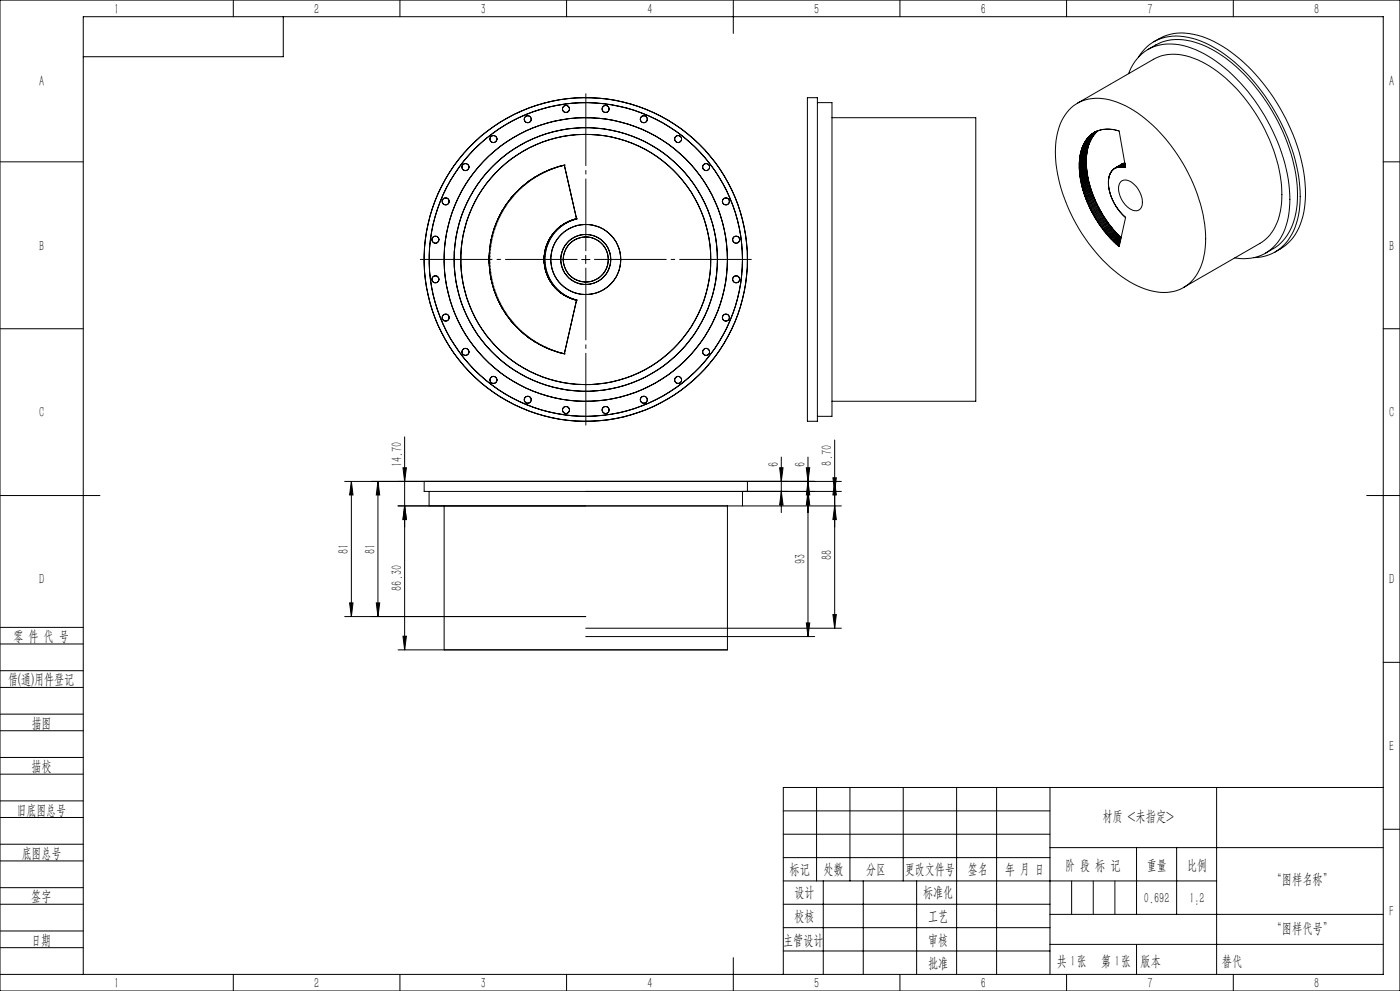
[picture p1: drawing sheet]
<svg xmlns="http://www.w3.org/2000/svg" width="420mm" height="297mm" viewBox="0 0 420 297" stroke-linecap="round" stroke-linejoin="round" font-family="sans-serif">
<defs><g id="words">
<g font-size="4.4">
<text x="34.2" y="4.1">1</text>
<text x="94.2" y="4.1">2</text>
<text x="144.2" y="4.1">3</text>
<text x="194.2" y="4.1">4</text>
<text x="244.2" y="4.1">5</text>
<text x="294.2" y="4.1">6</text>
<text x="344.2" y="4.1">7</text>
<text x="394.2" y="4.1">8</text>
<text x="11.7" y="25.9">A</text>
<text x="416.7" y="25.9">A</text>
<text x="11.7" y="75.1">B</text>
<text x="416.7" y="75.1">B</text>
<text x="11.7" y="125.1">C</text>
<text x="416.7" y="125.1">C</text>
<text x="120.5" y="140.1" transform="rotate(-90 120.5 140.1)">14.70</text>
<text x="233.5" y="140" transform="rotate(-90 233.5 140)">6</text>
<text x="241.5" y="140" transform="rotate(-90 241.5 140)">6</text>
<text x="249.5" y="139.5" transform="rotate(-90 249.5 139.5)">8.70</text>
<text x="104.5" y="166" transform="rotate(-90 104.5 166)">81</text>
<text x="112.5" y="166" transform="rotate(-90 112.5 166)">81</text>
<text x="249.5" y="167.8" transform="rotate(-90 249.5 167.8)">88</text>
<text x="241.5" y="169" transform="rotate(-90 241.5 169)">93</text>
<text x="11.7" y="175.1">D</text>
<text x="120.5" y="177" transform="rotate(-90 120.5 177)">86.30</text>
<text x="416.7" y="175.1">D</text>
<text x="4" y="192">零 件 代 号</text>
<text x="2.5" y="205.1">借(通)用件登记</text>
<text x="9.5" y="218.1">描图</text>
<text x="416.7" y="225.1">E</text>
<text x="9.5" y="231.1">描校</text>
<text x="5" y="244.2">旧底图总号</text>
<text x="330.7" y="246.2">材质 &lt;未指定&gt;</text>
<text x="6.5" y="257.2">底图总号</text>
<text x="236.9" y="261.9">标记</text>
<text x="247.1" y="261.9">处数</text>
<text x="259.9" y="261.9">分区</text>
<text x="271.5" y="261.9">更改文件号</text>
<text x="290.4" y="261.9">签名</text>
<text x="301.5" y="261.9">年 月 日</text>
<text x="319.5" y="260.6">阶 段 标 记</text>
<text x="344" y="260.6">重量</text>
<text x="356.1" y="260.6">比例</text>
<text x="238.3" y="268.9">设计</text>
<text x="276.9" y="268.9">标准化</text>
<text x="381.5" y="264.8">“图样名称”</text>
<text x="9.4" y="270.1">签字</text>
<text x="343.2" y="270.7">0.692</text>
<text x="356.8" y="270.7">1:2</text>
<text x="416.8" y="274.4">F</text>
<text x="238.3" y="276.1">校核</text>
<text x="278.4" y="276">工艺</text>
<text x="381.5" y="279.6">“图样代号”</text>
<text x="9.4" y="283.2">日期</text>
<text x="234.9" y="283.3">主管设计</text>
<text x="278.4" y="283.3">审核</text>
<text x="278.4" y="290.2">批准</text>
<text x="317.1" y="289.4">共 张</text>
<text x="321.1" y="289.4">1</text>
<text x="330.3" y="289.4">第 张</text>
<text x="334.5" y="289.4">1</text>
<text x="342.1" y="289.4">版本</text>
<text x="34.2" y="296.1">1</text>
<text x="94.2" y="296.1">2</text>
<text x="144.2" y="296.1">3</text>
<text x="194.2" y="296.1">4</text>
<text x="244.2" y="296.1">5</text>
<text x="294.2" y="296.1">6</text>
<text x="344.2" y="296.1">7</text>
<text x="394.2" y="296.1">8</text>
</g>
<text font-size="4.4" fill="#0a0605" x="366.6" y="289.4">替代</text>
</g></defs>
<g fill="none" stroke="#000" stroke-width=".3">
<path d="M0 0h420v297h-420zM70 0v5M85 5v12h-60M120 0v5M170 0v5M220 0v10M270 0v5M320 0v5M341.5 17.2a13.3 13.3 0 0 1 15-6 35.7 35.7 0 0 1 17.5 10.8 58.6 58.6 0 0 1 16 35.4 22.1 22.1 0 0 1-4.3 15.6 12.6 12.6 0 0 1-9.5 4.2M344.4 14.8a15.9 15.9 0 0 1 16.5-1.3 48.1 48.1 0 0 1 21.6 21.3 47 47 0 0 1 6.5 27.8 15.8 15.8 0 0 1-9.3 13.3M346.1 12.5a15.8 15.8 0 0 1 15.7-1.1 48.1 48.1 0 0 1 22.2 21 50 50 0 0 1 7.5 28.4 16.7 16.7 0 0 1-9 14.7M370 0v5"/>
<path d="M242.2 29.3h3v97h-3zM245.2 30.8h4.4v94h-4.4M249.6 35.3h43.1v85h-43.1M320.6 33a12.4 12.4 0 0 1 13.6-2.7 38.1 38.1 0 0 1 18 14.6 47.4 47.4 0 0 1 9.5 28 16 16 0 0 1-5.9 12.8 13.7 13.7 0 0 1-13.4 .5 41.9 41.9 0 0 1-18.7-17.5 44 44 0 0 1-6.9-26.5 16.6 16.6 0 0 1 3.8-9.2zM323.2 30.9l22.9-13.2a14.3 14.3 0 0 1 13.3 .3 45.5 45.5 0 0 1 20.8 22.4 38.6 38.6 0 0 1 3.9 23.1 13.5 13.5 0 0 1-6.1 9.5l-22.9 13.1M327.9 40l-.2 .1M328 39.9l-.1 .1M328.5 39.6l-.5 .3M328.7 39.5l-.2 .1M328.7 39.9l-2.1 1.2M328.7 39.9l-.1 .1M328.7 39.5l-.8 .5"/>
<path d="M328.8 39.7l-2.1 1.2M328.9 39.4l3-.7 1.7 .1 2.1 .5 1.9 10.9M328.9 39.4l-.2 .1M328.9 39.4l-1.2 .7M329 39.3l-1.4 .9M329.1 39.4l-2.3 1.4M329.1 39.4l-.4 .5M329.2 39.3l-1.8 1M329.2 39.3l-2.1 1.2M329.2 39.3l.2-.1-2.1 1.2M329.2 39.3l-.1 .1M338.6 22.1a13.1 13.1 0 0 1 16.3-8.5 38.5 38.5 0 0 1 19.4 13.8 54.8 54.8 0 0 1 12.7 32.3 19.7 19.7 0 0 1-5.2 14.6 13 13 0 0 1-11.3 3"/>
<path d="M0 48.5h25M153.1 59.7l-.3 .3M153.1 59.7h.1M153.3 59.3l-.2 .4M153.3 59.3h.1M153.6 59h.1M153.9 58.7l-.6 .6M153.9 58.7h.1M154.2 58.3l-.3 .4M154.2 58.3h.1M154.5 58h.1M154.8 57.7l-.6 .6"/>
<path d="M154.8 57.7h.1M155.1 57.4l-.3 .3M155.1 57.4h.1M155.4 57.1l-.3 .3M155.4 57.1h.1M155.7 56.8l-.3 .3M155.7 56.8h.1M156 56.5h.1M156.3 56.2l-.6 .6M156.3 56.2h.1M156.7 55.9l-.4 .3M156.7 55.9h.1"/>
<path d="M157 55.6l-.3 .3M157 55.6h.1M157.3 55.4l-.3 .2M157.3 55.4h.1M157.7 55.1h.1M158 54.8l-.7 .6M158 54.8h.1M158.3 54.6l-.3 .2M158.3 54.6h.1M158.7 54.3l-.4 .3M158.7 54.3h.1M159 54h.1"/>
<path d="M159.4 53.8l-.7 .5M159.4 53.8h.1M159.8 53.5l-.4 .3M159.8 53.5h.1M160.1 53.3l-.3 .2M160.1 53.3h.1M160.5 53.1l-.4 .2M160.5 53.1h.1M160.9 52.9l-.4 .2M160.9 52.9h.1M161.2 52.7l-.3 .2M161.2 52.7h.1"/>
<path d="M161.6 52.5h.1M162 52.2h.1M162.4 52h.1M162.8 51.8l-1.6 .9M162.8 51.8h.1M163.2 51.6h.1M163.5 51.5h.1M163.9 51.3h.1M164.3 51.1l-1.5 .7M164.3 51.1h.1M164.7 50.9l-.4 .2M164.7 50.9h.1"/>
<path d="M165.1 50.8l-.4 .1M165.1 50.8h.1M165.6 50.6l-.5 .2M165.6 50.6h.1M165.9 50.5l-.3 .1M165.9 50.5h.1M166.4 50.3l-.5 .2M166.4 50.3h.1M166.8 50.2l-.4 .1M166.8 50.2h.1M167.2 50.1h.1M167.6 49.9l-.8 .3"/>
<path d="M167.6 49.9h.1M168 49.8h.1M168.5 49.7h.1M168.9 49.6h.1M169.3 49.5l3.7 16.1M169.3 49.5l-1.7 .4M169.3 49.5h.1M323.8 48.9v1.6M323.8 50.5v.3M323.8 48.4v.2M323.8 50.8v.2M323.8 48.6v.3"/>
<path d="M323.8 51v.3M323.8 48.1v.3M323.8 47.9v.2M323.8 51.3v.3M323.8 51.6l.3 1.9M324 46.6l-.2 1.3M324.1 46.4l-.1 .2M324.1 46.2v.2M324.1 53.5l.1 .4M324.2 46l-.1 .2M324.2 53.9v.2M324.2 45.7v.3"/>
<path d="M324.2 54.1l.1 .6M324.3 45.5l-.1 .2M324.3 45.3v.2M324.3 54.7l.1 .3M324.4 45l-.1 .3M324.4 55l.1 .6M324.5 55.6l.1 .3M324.6 55.9l.1 .3M324.7 44.2l-.3 .8M324.7 56.2l.1 .3M324.8 44l-.1 .2M324.8 56.5v.3"/>
<path d="M324.8 43.8v.2M324.8 56.8l.1 .3M324.9 43.6l-.1 .2M324.9 57.1l.1 .3M325 43.4l-.1 .2M325 57.4l.1 .3M325.1 43.2l-.1 .2M325.1 57.7l.1 .3M325.2 58l.1 .3M325.3 58.3l.1 .3M325.4 58.6l.1 .3M325.5 58.9l.2 .5"/>
<path d="M325.7 59.4l.1 .4M325.8 42l-.7 1.2M325.8 59.8l.2 .2M325.9 47.7l-2.1 1.2M325.9 47.9l-2.1 1.2M325.9 47.7v1.5M325.9 48.2l-2.1 1.2M325.9 48.5l-2.1 1.2M325.9 48.7l-2.1 1.2M325.9 49l-2.1 1.2M325.9 49.2l-2.1 1.3M325.9 49.2v.3"/>
<path d="M325.9 47.4v.3M325.9 47.2v.2M325.9 49.5v.3M325.9 47.2l-2.1 1.2M325.9 47.4l-2.1 1.2M325.9 49.5l-2.1 1.3M325.9 49.8l.1 .3M325.9 49.8l-2.1 1.2M326 41.8l-.2 .2M326 46.6l-2.2 1.3M326 46.9l-2.2 1.2M326 46.6v.3"/>
<path d="M326 50.1v.3M326 46.9l-.1 .3M326 50.1l-2.2 1.2M326 50.4l-2.2 1.2M326 50.4v.2M326 46.4l-2.1 1.2M326 50.6l-2.1 1.3M326 50.6l.1 .9M326 46.1l-2.1 1.3M326 50.9l-2.1 1.2M326.1 41.7l-.1 .1M326.1 45.9l-2.1 1.2"/>
<path d="M326.1 51.2l-2.1 1.2M326.1 45.6l-2.1 1.3M326.1 45.6l-.1 1M326.1 51.5l-2.1 1.2M326.1 51.5v.3M326.1 45.4l-2.1 1.2M326.1 45.4v.2M326.1 51.8l.1 .5M326.1 51.8l-2.1 1.2M326.2 41.5l-.1 .2M326.2 45.2l-2.1 1.2M326.2 52.1l-2.1 1.2"/>
<path d="M326.2 44.9l-.1 .5M326.2 44.9l-2.1 1.3M326.2 52.3l-2.1 1.2M326.2 52.3l.1 .3M326.3 44.7l-.1 .2M326.3 44.7l-2.1 1.3M326.3 52.6v.3M326.3 52.6l-2.1 1.3M326.3 41.4l-.1 .1M326.3 44.5l-2.1 1.2M326.3 44.5v.2M326.3 52.9l.1 .3"/>
<path d="M326.3 52.9l-2.1 1.2M326.4 44.3l-2.1 1.2M326.4 53.2l-2.1 1.2M326.4 53.2l.1 .3M326.5 41.2l-.2 .2M326.5 44.1l-.2 .4M326.5 44.1l-2.2 1.2M326.5 53.5l-2.2 1.2M326.5 53.5v.3M326.5 43.8l-2.1 1.2M326.5 43.8v.3M326.5 53.8l-2.1 1.2"/>
<path d="M326.5 53.8l.1 .6M326.6 41.1l-.1 .1M326.6 43.6l-2.2 1.2M326.6 54.1l-2.2 1.2M326.6 43.4l-2.1 1.2M326.6 54.4l.1 .3M326.6 54.4l-2.1 1.2M326.7 40.9l-.1 .2M326.7 43.2l-2.1 1.2M326.7 54.7l.1 .3M326.7 54.7l-2.1 1.2M326.8 55l-2.1 1.2"/>
<path d="M326.8 43l-2.1 1.2M326.8 43l-.3 .8M326.8 55l.1 .3M326.8 40.8l-.1 .1M326.9 42.8l-2.1 1.2M326.9 42.8l-.1 .2M326.9 55.3l.1 .5M326.9 55.3l-2.1 1.2M327 42.6l-2.2 1.2M327 55.6l-2.2 1.2M327 42.4l-2.1 1.2M327 42.4l-.1 .4"/>
<path d="M327 55.8l-2.1 1.3M327 55.8l.1 .4M327.1 40.5l-.3 .3M327.1 42.2l-2.1 1.2M327.1 56.2l-2.1 1.2M327.1 56.2l.1 .2M327.2 42l-.2 .4M327.2 42l-2.1 1.2M327.2 56.4l-2.1 1.3M327.2 56.4l.1 .4M327.3 40.4l-.2 .1M327.3 41.8l-2.1 1.2"/>
<path d="M327.3 41.8l-.1 .2M327.3 56.8l-2.1 1.2M327.3 56.8l.2 .5M327.4 40.3l-.1 .1M327.4 41.6l-2.1 1.3M327.4 57l-2.1 1.3M327.5 41.4l-2.1 1.3M327.5 57.3l.1 .3M327.5 57.3l-2.1 1.3M327.6 40.2l-.2 .1M327.6 41.3l-2.1 1.2M327.6 57.6l.1 .3"/>
<path d="M327.6 57.6l-2.1 1.3M327.7 40.1l-.1 .1M327.7 41.1l-2.1 1.2M327.7 57.9l.1 .3M327.7 57.9l-2.1 1.3M327.8 40.9l-.5 .9M327.8 40.9l-2.1 1.3M327.8 58.2l.1 .3M327.8 58.2l-2.1 1.2M327.9 40.8l-.1 .1M327.9 40.8l-2.1 1.2M327.9 58.5l-2.1 1.3"/>
<path d="M327.9 58.5l.2 .3M328.1 40.6l-2.1 1.2M328.1 40.6l-.2 .2M328.1 58.8l.1 .3M328.1 58.8l-2.1 1.2M328.2 40.4l-2.1 1.3M328.2 40.4l-.1 .2M328.2 59.1l.1 .3M328.2 59.1l-2.1 1.3M328.3 40.3l-2.1 1.2M328.3 40.3l-.1 .1M328.3 59.4l-2.1 1.2"/>
<path d="M328.3 59.4l.1 .3M328.4 40.1l-2.1 1.3M328.4 59.7l-2.1 1.2M328.4 59.7l.2 .3M328.6 40l-.3 .3M328.6 40l-2.1 1.2M332.6 53.3v.1M333.7 51.1h-.1M334 50.8h-.1M334.9 50.2l-1.1 .7-.7 1-.5 1.6-.1 1.8 .6 3 1 2.3 1.6 2.6 2 2-2 8.7-.2-.2M334.9 50.2h.1M335.2 50.1l-.2 .1"/>
<path d="M335.2 50.1h.1M335.4 50.1h.1M335.4 50.1h-.2M335.5 50.1h-.1M335.6 50.1l1.9-1.1zM335.9 50l-.4 .1M336 50h-.1M336 50h.4M336 50l1.5-.9-1.6 .9M336.2 54.5a3 3 0 0 1 4.2 1 6.8 6.8 0 0 1 2 6.6 2.15 2.15 0 0 1-3.4 .5 7.3 7.3 0 0 1-3.2-7.4zM336.2 50l1.3-.7-1.2 .7M336.4 50h.1"/>
<path d="M336.4 50h.3M336.7 50l.1 .1M336.8 50.1h.1M336.8 50.1l.8-.4-.7 .4M336.9 50.1h.1M336.9 49l-2.3 1.4M336.9 49h.1M336.9 49l-.3 .2M337 49l-2.5 1.4M337 50.1h.3M337.1 49l.3-.1-2.2 1.2M337.1 49l-2.2 1.2"/>
<path d="M337.1 49h-.1M337.3 50.1l.1 .1M337.3 48.9l-2.1 1.2M337.4 50.2h.1M337.4 48.9l-2.4 1.3M337.4 48.9l-1.9 1.2M337.4 48.9l-2 1.2M337.5 50.2h.1M337.5 49.1l-1.7 .9M337.5 49.4l-1.1 .6M337.5 49.2l-1.4 .8M337.5 49.5l-.8 .5"/>
<path d="M337.5 49.5l-1 .5M337.6 49.7l-.6 .4M337.6 49.6l-.9 .4M337.6 49.8l-.5 .3 .5-.2M337.6 49.9l-.3 .2M337.6 50.1l-.1 .1M337.6 50l-.2 .2M337.7 50.2h-.1M415 48.5h5M146.7 77.3v.9M146.7 78.2l.1 .4M146.7 77.3h.1"/>
<path d="M146.7 77.8h.1M146.7 78.2h.1M146.8 76.9l-.1 .4M146.8 76.5v.4M146.8 78.6v.5M146.8 79.1v.4M146.8 78.6h.1M146.8 76.9h.1M146.8 76.5h.1M146.8 79.1h.1M146.8 76v.5M146.8 79.5l.1 1.3"/>
<path d="M146.8 76h.1M146.8 79.5h.1M146.8 75.6h.1M146.8 79.9h.1M146.9 75.2h.1M146.9 74.8l-.1 1.2M146.9 74.8h.1M146.9 74.3v.5M146.9 74.3h.1M147 73.9h.1M147.1 73.4l-.2 .9M147.1 73.4h.1"/>
<path d="M147.1 73v.4M147.1 73h.1M147.2 72.6l-.1 .4M147.2 72.6h.1M147.3 72.2h.1M147.4 71.8l-.2 .8M147.4 71.8h.1M147.5 71.3h.1M147.6 70.9h.1M147.7 70.5h.1M147.8 70.1h.1M147.9 69.6l-.5 2.2"/>
<path d="M147.9 69.6h.1M148 69.2h.1M148.2 68.8l-.3 .8M148.2 68.8h.1M148.3 68.4l-.1 .4M148.3 68.4h.1M148.4 68l-.1 .4M148.4 68h.1M148.6 67.6l-.2 .4M148.6 67.6h.1M148.7 67.2l-.1 .4M148.7 67.2h.1"/>
<path d="M148.9 66.8l-.2 .4M148.9 66.8h.1M149.1 66.4l-.2 .4M149.1 66.4h.1M149.2 66l-.1 .4M149.2 66h.1M149.4 65.6l-.2 .4M149.4 65.6h.1M149.6 65.2h.1M149.8 64.8l-.4 .8M149.8 64.8h.1M150 64.4h.1"/>
<path d="M150.2 64l-.4 .8M150.2 64h.1M150.4 63.6l-.2 .4M150.4 63.6h.1M150.6 63.2l-.2 .4M150.6 63.2h.1M150.8 62.9l-.2 .3M150.8 62.9h.1M151.1 62.5l-.3 .4M151.1 62.5h.1M151.3 62.2l-.2 .3M151.3 62.2h.1"/>
<path d="M151.5 61.8l-.2 .4M151.5 61.8h.1M151.8 61.4l-.3 .4M151.8 61.4h.1M152 61.1h.1M152.3 60.7l-.5 .7M152.3 60.7h.1M152.5 60.4l-.2 .3M152.5 60.4h.1M152.8 60l-.3 .4M152.8 60h.1M163.2 77.2v1.1"/>
<path d="M163.2 78.3l.1 .2M163.2 77.8h.1M163.2 77.2h.1M163.2 78.1h.1M163.2 78h.1M163.2 78.3h.1M163.2 77.6h.1M163.2 77.4h.1M163.3 78.9v.2M163.3 76.7v.3M163.3 78.5v.4M163.3 77l-.1 .2"/>
<path d="M163.3 78.5h.1M163.3 78.7h.1M163.3 78.9h.1M163.3 76.7h.1M163.3 76.8h.1M163.3 77h.1M163.3 79.1v.2M163.3 76.4v.3M163.3 79.1h.1M163.3 76.4h.1M163.3 79.4l.1 .2M163.3 76.1v.2"/>
<path d="M163.3 79.3v.1M163.3 76.3v.1M163.3 79.3h.1M163.3 79.4h.1M163.3 76.3h.1M163.3 76.1h.1M163.4 79.6v.2M163.4 75.9l-.1 .2M163.4 79.6h.1M163.4 75.9h.1M163.4 79.8l.1 .7M163.4 75.7v.2"/>
<path d="M163.4 79.8h.1M163.4 75.7h.1M163.4 75.5h.1M163.5 75.3h.1M163.5 75.2h.1M163.5 75h.1M163.6 74.8l-.2 .9M163.6 74.8h.1M163.6 74.6v.2M163.6 74.6h.1M163.7 74.4l-.1 .2M163.7 74.4h.1"/>
<path d="M163.7 74.3v.1M163.7 74.3h.1M163.8 74.1l-.1 .2M163.8 74.1h.1M163.8 73.9v.2M163.8 73.9h.1M163.9 73.7h.1M164 73.6h.1M164 73.4h.1M164.1 73.2h.1M164.2 73h.1M164.3 72.8h.1"/>
<path d="M164.3 72.7l-.5 1.2M164.3 72.7h.1M164.4 72.5l-.1 .2M164.4 72.5h.1M164.5 72.4h.1M164.5 72.2l-.1 .3M164.5 72.2h.1M164.6 72l-.1 .2M164.6 72h.1M164.7 71.9l-.1 .1M164.7 71.9h.1M164.8 71.7h.1"/>
<path d="M164.9 71.5l-.2 .4M164.9 71.5h.1M165 71.4l-.1 .1M165 71.4h.1M165.1 71.2l-.1 .2M165.1 71.2h.1M165.2 71l-.1 .2M165.2 71h.1M165.3 70.9l-.1 .1M165.3 70.9h.1M165.4 70.7h.1M165.5 70.6l-.2 .3"/>
<path d="M165.5 70.6h.1M165.6 70.4l-.1 .2M165.6 70.4h.1M165.7 70.3h.1M165.8 70.1h.1M165.9 70l-.3 .4M165.9 70h.1M166.1 69.8l-.2 .2M166.1 69.8h.1M166.2 69.7l-.1 .1M166.2 69.7h.1M166.3 69.5l-.1 .2"/>
<path d="M166.3 69.5h.1M166.4 69.4l-.1 .1M166.4 69.4h.1M166.6 69.3l-.2 .1M166.6 69.3h.1M166.7 69.1l-.1 .2M166.7 69.1h.1M166.8 69h.1M167 68.9h.1M167.1 68.7h.1M167.2 68.6h.1M167.4 68.5l-.7 .6"/>
<path d="M167.4 68.5h.1M167.5 68.4l-.1 .1M167.5 68.4h.1M167.6 68.2l-.1 .2M167.6 68.2h.1M167.8 68.1l-.2 .1M167.8 68.1h.1M167.9 68l-.1 .1M167.9 68h.1M168.1 67.9l-.2 .1M168.1 67.9h.1M168.2 67.8h.1"/>
<path d="M168.4 67.7h.1M168.5 67.6l-.4 .3M168.5 67.6h.1M168.7 67.4l-.2 .2M168.7 67.4h.1M168.8 67.3l-.1 .1M168.8 67.3h.1M169 67.2l-.2 .1M169 67.2h.1M169.2 67.1l-.2 .1M169.2 67.1h.1M169.3 67l-.1 .1"/>
<path d="M169.3 67h.1M169.5 67h-.2M169.5 67h.1M169.7 66.8l-.2 .2M169.7 66.8h.1M169.8 66.8h-.1M169.8 66.8h.1M170 66.7l-.2 .1M170 66.7h.1M170.1 66.6l-.1 .1M170.1 66.6h.1M170.3 66.5l-.2 .1"/>
<path d="M170.3 66.5h.1M170.5 66.4l-.2 .1M170.5 66.4h.1M170.6 66.4h.1M170.8 66.3h.1M171 66.2h.1M171.2 66.1h.1M171.3 66.1h.1M171.5 66h.1M171.7 65.9l-1.2 .5M171.7 65.9h.1M171.9 65.9h-.2"/>
<path d="M171.9 65.9h.1M172 65.8h.1M172.2 65.8l-.3 .1M172.2 65.8h.1M172.4 65.7h.1M172.6 65.7l-.4 .1M172.6 65.7h.1M172.8 65.6l-.2 .1M172.8 65.6h.1M173 65.6h-.2M173 65.6h.1M174.5 77.8h2.5"/>
<path d="M175.7 76.5v2.5M326 60l.1 .4M326.1 60.4l.1 .2M326.2 60.6l.1 .3M326.3 60.9l.2 .3M326.5 61.2l.1 .3M326.6 61.5l.1 .3M326.7 61.8l.1 .3M326.8 62.1l.5 .9M327.3 63l.1 .3M327.4 63.3l.2 .3M327.6 63.6l.1 .2"/>
<path d="M327.7 63.8l.2 .3M327.9 64.1l.1 .3M328 64.4l.2 .3M328.2 64.7l.2 .3M328.4 65l.1 .3M328.5 65.3l.5 .8M328.6 60l.1 .3M328.6 60l-2.1 1.2M328.7 60.3l.1 .3M328.7 60.3l-2.1 1.2M328.8 60.6l-2.1 1.2M328.8 60.6l.4 .9"/>
<path d="M329 60.9l-2.2 1.2M329 66.1l.2 .3M329.1 61.2l-2.1 1.2M329.2 66.4l.4 .5M329.2 61.5l.2 .3M329.2 61.5l-2.1 1.2M329.4 61.8l.1 .3M329.4 61.8l-2.1 1.2M329.5 62.1l-2.1 1.2M329.5 62.1l.2 .2M329.6 66.9l.1 .3M329.7 62.3l.3 .6"/>
<path d="M329.7 62.3l-2.1 1.3M329.7 67.2l.2 .2M329.8 62.6l-2.1 1.2M329.9 67.4l.2 .3M330 62.9l-2.1 1.2M330 62.9l.2 .3M330.1 67.7l.2 .3M330.2 63.2l.1 .3M330.2 63.2l-2.2 1.2M330.3 68l.2 .2M330.3 63.5l.4 .5M330.3 63.5l-2.1 1.2"/>
<path d="M330.5 68.2l.2 .3M330.5 63.7l-2.1 1.3M330.7 64l.1 .3M330.7 64l-2.2 1.3M330.7 68.5l.2 .3M330.8 64.3l.5 .9M330.8 64.3l-2.1 1.2M330.9 68.8l.2 .2M331 64.6l-2.1 1.2M331.1 69l.2 .2M331.2 64.9l-2.2 1.2M331.3 69.2l.2 .3"/>
<path d="M331.3 65.2l.2 .2M331.3 65.2l-2.1 1.2M331.5 69.5l.1 .2M331.5 65.4l.4 .6M331.5 65.4l-2.1 1.2M331.6 69.7l.7 .8M331.7 65.7l-2.1 1.2M331.9 66l.1 .2M331.9 66l-2.2 1.2M332 66.2l.2 .3M332 66.2l-2.1 1.2M332.2 66.5l.4 .5"/>
<path d="M332.2 66.5l-2.1 1.2M332.3 70.5l.2 .2M332.4 66.7l-2.1 1.3M332.5 70.7l.2 .2M332.6 67l-2.1 1.2M332.6 67l.2 .3M332.7 70.9l.2 .3M332.8 67.3l-2.1 1.2M332.8 67.3l.2 .2M332.9 71.2l1.7 1.7M333 67.5l.2 .3M333 67.5l-2.1 1.3"/>
<path d="M333.2 67.8l-2.1 1.2M333.2 67.8l.2 .2M333.4 68l.4 .5M333.4 68l-2.1 1.2M333.6 68.3l-2.1 1.2M333.8 68.5l-2.2 1.2M333.8 68.5l.2 .3M334 68.8l.6 .7M334 68.8l-2.1 1.2M334.2 69l-2.1 1.2M334.4 69.2l-2.1 1.3M334.6 72.9l.3 .2"/>
<path d="M334.6 69.5l.2 .2M334.6 69.5l-2.1 1.2M334.8 69.7l-2.1 1.2M334.8 69.7l.2 .3M334.9 73.1l.2 .2M335 70l.2 .2M335 70l-2.1 1.2M335.1 73.3l.2 .2M335.2 70.2l-2.1 1.2M335.2 70.2l.3 .2M335.3 73.5l.2 .2M335.5 70.4l.8 .9"/>
<path d="M335.5 70.4l-2.2 1.2M335.7 70.6l-2.1 1.3M335.8 73.5l-.3 .2M335.9 70.8l-2.1 1.3M335.9 73.2l-.6 .3M336 72.8l-.9 .5M336.1 72.4l-1.2 .7M336.1 71l-2.1 1.3M336.2 72l-1.6 .9M336.2 71.6l-1.8 1.1M336.3 71.3l-2.1 1.2M336.3 71.3h.1"/>
<path d="M0 98.5h25M146.9 80.4h.1M146.9 80.8v.4M146.9 80.8h.1M146.9 81.2l.2 .9M146.9 81.2h.1M147 81.7h.1M147.1 82.1v.4M147.1 82.1h.1M147.1 82.5l.1 .4M147.1 82.5h.1M147.2 82.9l.2 .9"/>
<path d="M147.2 82.9h.1M147.3 83.4h.1M147.4 83.8l.5 2.1M147.4 83.8h.1M147.5 84.2h.1M147.6 84.6h.1M147.7 85.1h.1M147.8 85.5h.1M147.9 85.9l.3 .8M147.9 85.9h.1M148 86.3h.1M148.2 86.7l.1 .4"/>
<path d="M148.2 86.7h.1M148.3 87.1l.1 .5M148.3 87.1h.1M148.4 87.6l.2 .3M148.4 87.6h.1M148.6 87.9l.1 .5M148.6 87.9h.1M148.7 88.4l.2 .4M148.7 88.4h.1M148.9 88.8l.2 .4M148.9 88.8h.1M149.1 89.2l.1 .4"/>
<path d="M149.1 89.2h.1M149.2 89.6l.2 .4M149.2 89.6h.1M149.4 90l.4 .7M149.4 90h.1M149.6 90.3h.1M149.8 90.7l.4 .8M149.8 90.7h.1M150 91.1h.1M150.2 91.5l.2 .4M150.2 91.5h.1M150.4 91.9l.2 .4"/>
<path d="M150.4 91.9h.1M150.6 92.3l.2 .3M150.6 92.3h.1M150.8 92.6l.3 .4M150.8 92.6h.1M151.1 93l.2 .4M151.1 93h.1M151.3 93.4l.2 .3M151.3 93.4h.1M151.5 93.7l.3 .4M151.5 93.7h.1M151.8 94.1l.5 .7"/>
<path d="M151.8 94.1h.1M152 94.5h.1M152.3 94.8l.2 .4M152.3 94.8h.1M152.5 95.2l.3 .3M152.5 95.2h.1M152.8 95.5l.3 .3M152.8 95.5h.1M153.1 95.8l.2 .4M153.1 95.8h.1M153.3 96.2l.6 .6M153.3 96.2h.1"/>
<path d="M153.6 96.5h.1M153.9 96.8l.3 .4M153.9 96.8h.1M154.2 97.2l.6 .6M154.2 97.2h.1M154.5 97.5h.1M154.8 97.8l.3 .3M154.8 97.8h.1M155.1 98.1l.3 .3M155.1 98.1h.1M155.4 98.4l.3 .3M155.4 98.4h.1"/>
<path d="M155.7 98.7l.6 .6M155.7 98.7h.1M156 99h.1M156.3 99.3l.4 .3M156.3 99.3h.1M156.7 99.6l.6 .6M156.7 99.6h.1M157 99.9h.1M163.4 80h.1M163.5 80.2h.1M163.5 80.4h.1M163.5 80.5l.1 .2"/>
<path d="M163.5 80.5h.1M163.6 80.7v.2M163.6 80.7h.1M163.6 80.9l.1 .2M163.6 80.9h.1M163.7 81.1v.2M163.7 81.1h.1M163.7 81.3l.1 .2M163.7 81.3h.1M163.8 81.5v.1M163.8 81.5h.1M163.8 81.6l.5 1.3"/>
<path d="M163.8 81.6h.1M163.9 81.8h.1M164 82h.1M164 82.2h.1M164.1 82.3h.1M164.2 82.5h.1M164.3 82.7h.1M164.3 82.9l.1 .1M164.3 82.9h.1M164.4 83l.1 .4M164.4 83h.1M164.5 83.2h.1"/>
<path d="M164.5 83.4l.1 .1M164.5 83.4h.1M164.6 83.5l.1 .2M164.6 83.5h.1M164.7 83.7l.2 .3M164.7 83.7h.1M164.8 83.9h.1M164.9 84l.1 .2M164.9 84h.1M165 84.2l.1 .1M165 84.2h.1M165.1 84.3l.1 .2"/>
<path d="M165.1 84.3h.1M165.2 84.5l.1 .2M165.2 84.5h.1M165.3 84.7l.1 .1M165.3 84.7h.1M165.4 84.8l.1 .2M165.4 84.8h.1M165.5 85l.4 .5M165.5 85h.1M165.6 85.1h.1M165.7 85.3h.1M165.8 85.4h.1"/>
<path d="M165.9 85.5l.2 .2M165.9 85.5h.1M166.1 85.7l.1 .2M166.1 85.7h.1M166.2 85.9l.1 .1M166.2 85.9h.1M166.3 86l.1 .1M166.3 86h.1M166.4 86.1l1 1M166.4 86.1h.1M166.6 86.3h.1M166.7 86.4h.1"/>
<path d="M166.8 86.5h.1M167 86.7h.1M167.1 86.8h.1M167.2 86.9h.1M167.4 87.1l.1 .1M167.4 87.1h.1M167.5 87.2l.1 .1M167.5 87.2h.1M167.6 87.3l.2 .1M167.6 87.3h.1M167.8 87.4l.1 .2M167.8 87.4h.1"/>
<path d="M167.9 87.6l.2 .1M167.9 87.6h.1M168.1 87.7l.4 .3M168.1 87.7h.1M168.2 87.8h.1M168.4 87.9h.1M168.5 88l.2 .1M168.5 88h.1M168.7 88.1l.1 .1M168.7 88.1h.1M168.8 88.2l.2 .1M168.8 88.2h.1"/>
<path d="M169 88.3l.2 .1M169 88.3h.1M169.2 88.4l.1 .1M169.2 88.4h.1M169.3 88.5l.2 .1M169.3 88.5h.1M169.5 88.6l.3 .2M169.5 88.6h.1M169.7 88.7h.1M169.8 88.8l.2 .1M169.8 88.8h.1M170 88.9h.1"/>
<path d="M170.1 88.9l.2 .1M170.1 88.9h.1M170.3 89l.2 .1M170.3 89h.1M170.5 89.1l1.4 .6M170.5 89.1h.1M170.6 89.2h.1M170.8 89.2h.1M171 89.3h.1M171.2 89.4h.1M171.3 89.5h.1M171.5 89.5h.1"/>
<path d="M171.7 89.6h.1M171.9 89.7h.1M172 89.7l.2 .1M172 89.7h.1M172.2 89.8h.4M172.2 89.8h.1M172.4 89.8h.1M172.6 89.8l.2 .1M172.6 89.8h.1M172.8 89.9l.2 .1M172.8 89.9h.1M173 90l-3.7 16"/>
<path d="M173 90h.1M415 98.5h5M157.3 100.2l.4 .2M157.3 100.2h.1M157.7 100.4l.3 .3M157.7 100.4h.1M158 100.7l.3 .3M158 100.7h.1M158.3 101l.4 .2M158.3 101h.1M158.7 101.2l.7 .5M158.7 101.2h.1"/>
<path d="M159 101.5h.1M159.4 101.7l.4 .3M159.4 101.7h.1M159.8 102l.3 .2M159.8 102h.1M160.1 102.2l.4 .2M160.1 102.2h.1M160.5 102.4l.4 .3M160.5 102.4h.1M160.9 102.7l.3 .2M160.9 102.7h.1M161.2 102.9l.4 .2"/>
<path d="M161.2 102.9h.1M161.6 103.1l.4 .2M161.6 103.1h.1M162 103.3l.8 .4M162 103.3h.1M162.4 103.5h.1M162.8 103.7l.7 .4M162.8 103.7h.1M163.2 103.9h.1M163.5 104.1l.4 .2M163.5 104.1h.1M163.9 104.3l.4 .1"/>
<path d="M163.9 104.3h.1M164.3 104.4l.4 .2M164.3 104.4h.1M164.7 104.6l.4 .2M164.7 104.6h.1M165.1 104.8l.5 .1M165.1 104.8h.1M165.6 104.9l.3 .2M165.6 104.9h.1M165.9 105.1l.5 .1M165.9 105.1h.1M166.4 105.2l.4 .1"/>
<path d="M166.4 105.2h.1M166.8 105.3l.8 .3M166.8 105.3h.1M167.2 105.5h.1M167.6 105.6l1.7 .4M167.6 105.6h.1M168 105.7h.1M168.5 105.8h.1M168.9 105.9h.1M169.3 106h.1M121.4 130.9v63.9M234.4 137v16.6"/>
<path d="M242.4 137v53.8M250.4 131.9v56.4M0 148.5h30M103.4 144.3h149M105.4 144.3l.5 4h-1zM105.4 144.3v40.5M113.4 144.3l.5 4h-1zM113.4 144.3v40.5M119.4 151.6h98.8v43.2M120.9 140.2h1l-.5 4.1zM121.4 151.6l.5 4.1h-1zM127.2 144.3h97v3h-97z"/>
<path d="M128.7 147.3v4.3h94M133.2 151.6v43.2h85M222.7 151.6h29.7M222.7 147.3v4.3M233.9 140.2h1l-.5 4.1zM234.4 147.3l.5 4h-1zM241.9 140.2h1l-.5 4.1zM242.4 147.3l.5 4h-1zM242.4 144.3l.5 4h-1zM249.9 143.2h1l-.5 4.1zM250.4 144.3l.5 4h-1zM250.4 151.6l.5 4.1h-1z"/>
<path d="M252.4 147.3h-76.7M410 148.5h10M0 193h25M0 188h25M103.4 184.8h72.3M104.9 180.7h1l-.5 4.1zM112.9 180.7h1l-.5 4.1zM119.4 194.8h98.8M120.9 190.7h1l-.5 4.1zM175.7 188.3h76.7M175.7 190.8h68.7M241.9 186.7h1l-.5 4.1z"/>
<path d="M249.9 184.2h1l-.5 4.1zM415 198.5h5M0 206h25M0 201h25M0 219h25M0 214h25M0 232h25M0 227h25M245 236v28M255 236v28M271 236v28M287 236v56"/>
<path d="M299 236v56M315 236v56M365 236v56M415 236h-180v56M0 245h25M0 240h25M0 258h25M0 253h25M235 243h80M235 250h80M235 257h80M315 254h100"/>
<path d="M341 254v20M353 254v20M415 248.5h5M0 271h25M0 266h25M0 279h25M235 271h80M235 264h130M235 278h80M247 264v28M259 264v28M275 264v28"/>
<path d="M315 274h100M0 284h25M0 292h415v-287h-390v287M70 292v5M120 292v5M170 292v5M220 287v10M235 285h80M270 292v5M315 283h100M320 292v5M370 292v5"/>
<circle cx="158.3" cy="35.7" r="1.06"/>
<circle cx="169.8" cy="32.7" r="1.06"/>
<circle cx="181.7" cy="32.7" r="1.06"/>
<circle cx="193.1" cy="35.7" r="1.06"/>
<circle cx="139.6" cy="50.1" r="1.05"/>
<circle cx="148" cy="41.7" r="1.05"/>
<circle cx="203.4" cy="41.7" r="1.04"/>
<circle cx="211.8" cy="50.1" r="1.04"/>
<circle cx="130.6" cy="71.8" r="1.05"/>
<circle cx="133.7" cy="60.4" r="1.06"/>
<circle cx="175.7" cy="77.8" r="37.5"/>
<circle cx="175.7" cy="77.8" r="48.5"/>
<circle cx="175.7" cy="77.8" r="7.5"/>
<circle cx="175.7" cy="77.8" r="10.5"/>
<circle cx="175.7" cy="77.8" r="42.5"/>
<circle cx="175.7" cy="77.8" r="6.8"/>
<circle cx="175.7" cy="77.8" r="47"/>
<circle cx="175.7" cy="77.8" r="39.5"/>
<circle cx="217.8" cy="60.4" r="1.06"/>
<circle cx="220.8" cy="71.8" r="1.06"/>
<circle cx="130.6" cy="83.7" r="1.05"/>
<circle cx="133.7" cy="95.2" r="1.06"/>
<circle cx="217.8" cy="95.2" r="1.06"/>
<circle cx="220.8" cy="83.7" r="1.06"/>
<circle cx="139.6" cy="105.5" r="1.05"/>
<circle cx="148" cy="113.9" r="1.06"/>
<circle cx="158.3" cy="119.8" r="1.06"/>
<circle cx="193.1" cy="119.8" r="1.06"/>
<circle cx="203.4" cy="113.9" r="1.05"/>
<circle cx="211.8" cy="105.5" r="1.04"/>
<circle cx="169.8" cy="122.9" r="1.06"/>
<circle cx="181.7" cy="122.9" r="1.06"/>
</g>
<path d="M173.3 77.8h-47.3M175.8 75.3v-47.3M178.3 77.8h47.2M175.8 80.3v47.2" fill="none" stroke="#000" stroke-width=".3" stroke-dasharray="30.5 1.3 1.3 1.3" stroke-dashoffset="8.8" stroke-linecap="butt"/>
<path d="M321.5 264v10M328 264v10M334.5 264v10M341 283v9" fill="none" stroke="#0a0605" stroke-width=".3"/>
<g fill="#000">
<path d="M233.9 140.2h1l-.5 4.1zM234.4 147.3l.5 4h-1zM249.9 143.2h1l-.5 4.1zM250.4 151.6l.5 4.1h-1zM121.4 151.6l.5 4.1h-1zM120.9 190.7h1l-.5 4.1z"/>
<path d="M242.4 147.3l.5 4h-1zM241.9 140.2h1l-.5 4.1zM121.4 151.6l.5 4.1h-1zM120.9 140.2h1l-.5 4.1zM249.9 184.2h1l-.5 4.1zM250.4 144.3l.5 4h-1zM112.9 180.7h1l-.5 4.1zM113.4 144.3l.5 4h-1zM104.9 180.7h1l-.5 4.1zM105.4 144.3l.5 4h-1zM241.9 186.7h1l-.5 4.1zM242.4 144.3l.5 4h-1z"/>
</g>
<use href="#words"/>
</svg>
